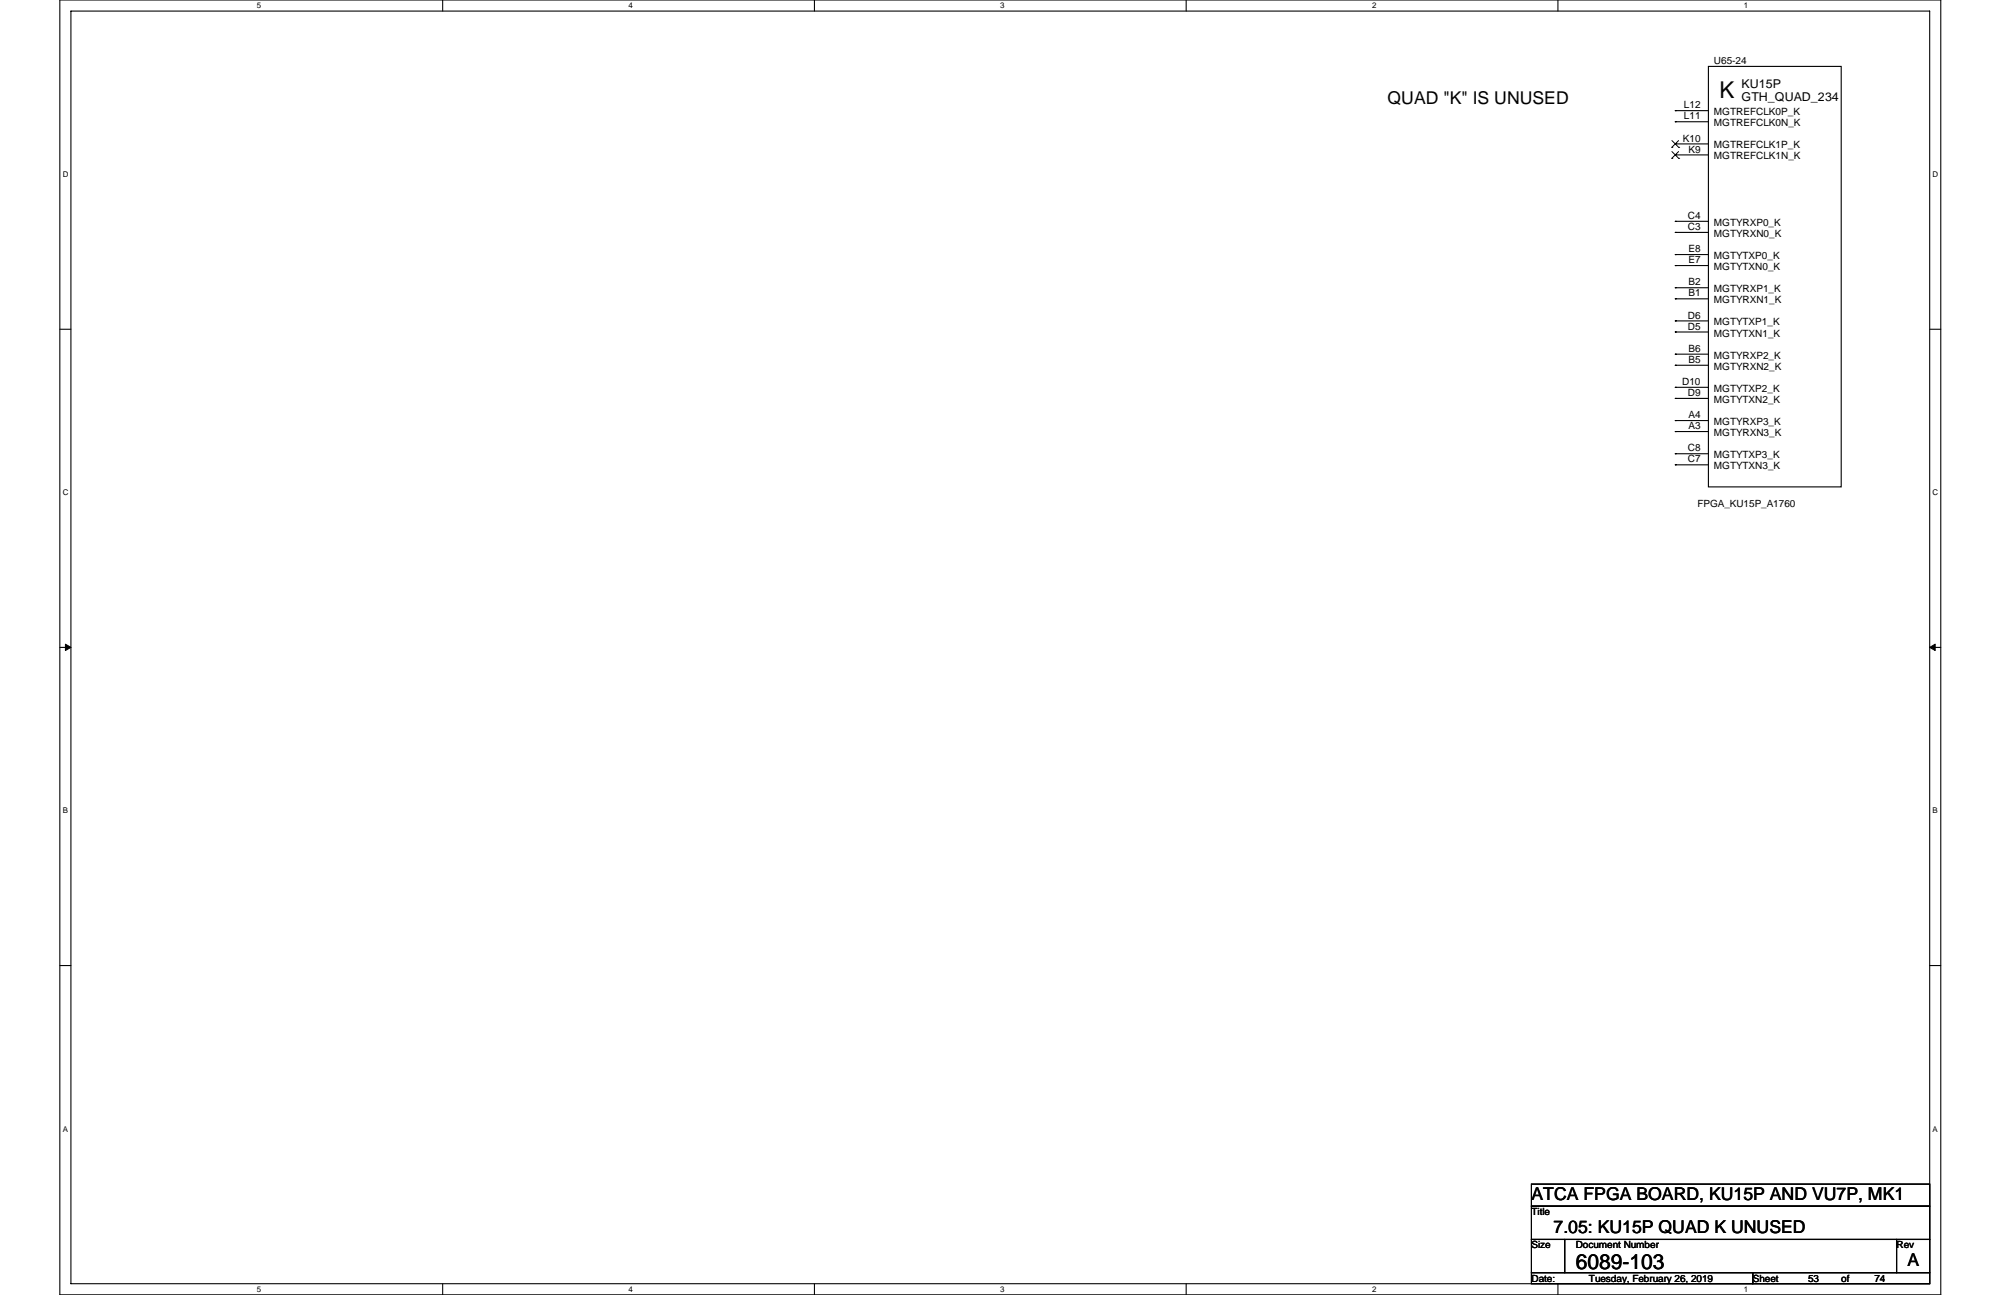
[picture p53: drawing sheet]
<svg xmlns="http://www.w3.org/2000/svg" width="432mm" height="279mm" viewBox="0 0 432 279" stroke-linecap="round" stroke-linejoin="round" font-family="sans-serif">
<defs><g id="words">
<text font-size="5" x="371.1" y="21.2">K</text>
<text font-size="4.5" x="340" y="273.9">6089-103</text>
<g font-size="3.8">
<text x="299.4" y="22.5">QUAD &quot;K&quot; IS UNUSED</text>
<text x="330.5" y="258.9">ATCA FPGA BOARD, KU15P AND VU7P, MK1</text>
<text x="335.2" y="266.1">7.05: KU15P QUAD K UNUSED</text>
<text x="411.6" y="273.2">A</text>
</g>
<g font-size="2.6">
<text x="375.8" y="19.1">KU15P</text>
<text x="375.8" y="21.8">GTH_QUAD_234</text>
</g>
<g font-size="2.2">
<text x="363.4" y="23.4">L12</text>
<text x="363.4" y="25.8">L11</text>
<text x="369.8" y="27.2">MGTREFCLK0N_K</text>
<text x="369.8" y="24.8">MGTREFCLK0P_K</text>
<text x="363.1" y="30.5">K10</text>
<text x="364.3" y="32.9">K9</text>
<text x="369.8" y="34.4">MGTREFCLK1N_K</text>
<text x="369.8" y="32">MGTREFCLK1P_K</text>
<text x="364.2" y="47.2">C4</text>
<text x="364.2" y="49.6">C3</text>
<text x="369.8" y="51.1">MGTYRXN0_K</text>
<text x="369.8" y="48.7">MGTYRXP0_K</text>
<text x="364.3" y="56.8">E7</text>
<text x="364.3" y="54.4">E8</text>
<text x="369.8" y="58.3">MGTYTXN0_K</text>
<text x="369.8" y="55.9">MGTYTXP0_K</text>
<text x="364.3" y="64">B1</text>
<text x="364.3" y="61.6">B2</text>
<text x="369.8" y="65.4">MGTYRXN1_K</text>
<text x="369.8" y="63.1">MGTYRXP1_K</text>
<text x="364.2" y="71.1">D5</text>
<text x="364.2" y="68.7">D6</text>
<text x="369.8" y="70.2">MGTYTXP1_K</text>
<text x="364.3" y="75.9">B6</text>
<text x="369.8" y="77.4">MGTYRXP2_K</text>
<text x="369.8" y="72.6">MGTYTXN1_K</text>
<text x="363" y="83.1">D10</text>
<text x="364.3" y="78.3">B5</text>
<text x="369.8" y="79.8">MGTYRXN2_K</text>
<text x="364.2" y="85.4">D9</text>
<text x="369.8" y="86.9">MGTYTXN2_K</text>
<text x="369.8" y="84.5">MGTYTXP2_K</text>
<text x="364.3" y="92.6">A3</text>
<text x="364.3" y="90.2">A4</text>
<text x="369.8" y="94.1">MGTYRXN3_K</text>
<text x="369.8" y="91.7">MGTYRXP3_K</text>
<text x="364.2" y="99.8">C7</text>
<text x="364.2" y="97.4">C8</text>
<text x="369.8" y="101.3">MGTYTXN3_K</text>
<text x="369.8" y="98.9">MGTYTXP3_K</text>
</g>
<g font-size="2.1">
<text x="369.9" y="13.9">U65-24</text>
<text x="366.3" y="109.4">FPGA_KU15P_A1760</text>
<text x="330.5" y="262.2">Title</text>
<text x="330.5" y="269.3">Size</text>
<text x="340" y="269.3">Document Number</text>
<text x="409.3" y="269.3">Rev</text>
<text x="330.5" y="276.5">Date:</text>
<text x="342.9" y="276.5">Tuesday, February 26, 2019</text>
<text x="378.2" y="276.5">Sheet</text>
<text x="390.2" y="276.5">53</text>
<text x="397.3" y="276.5">of</text>
<text x="404.5" y="276.5">74</text>
</g>
<g font-size="1.7">
<text x="55.4" y="1.8">5</text>
<text x="135.6" y="1.8">4</text>
<text x="215.9" y="1.8">3</text>
<text x="296.1" y="1.8">2</text>
<text x="376.3" y="1.8">1</text>
<text x="13.5" y="38.2">D</text>
<text x="417" y="38.2">D</text>
<text x="13.5" y="106.9">C</text>
<text x="417" y="106.9">C</text>
<text x="13.5" y="175.5">B</text>
<text x="417" y="175.5">B</text>
<text x="13.5" y="244.2">A</text>
<text x="417" y="244.2">A</text>
<text x="55.4" y="278.7">5</text>
<text x="135.6" y="278.7">4</text>
<text x="215.9" y="278.7">3</text>
<text x="296.1" y="278.7">2</text>
<text x="376.3" y="278.7">1</text>
</g>
</g></defs>
<path d="M12.9 0h405.9v279.4h-405.9zM15.3 2.4h401.1v274.6h-401.1z" fill="none" stroke="#000" stroke-width=".23"/>
<g fill="#fff">
<path d="M55.4 .3h.9v1.8h-.9z"/>
<path d="M55.4 277.2h.9v1.9h-.9z"/>
</g>
<path d="M95.5 0v2.4M95.5 277v2.4" fill="none" stroke="#000" stroke-width=".23"/>
<g fill="#fff">
<path d="M135.6 .3h1v1.8h-1z"/>
<path d="M135.6 277.2h1v1.9h-1z"/>
</g>
<path d="M175.7 0v2.4M175.7 277v2.4" fill="none" stroke="#000" stroke-width=".23"/>
<g fill="#fff">
<path d="M215.9 .3h.9v1.8h-.9z"/>
<path d="M215.9 277.2h.9v1.9h-.9z"/>
</g>
<path d="M256 0v2.4M256 277v2.4" fill="none" stroke="#000" stroke-width=".23"/>
<g fill="#fff">
<path d="M296.1 .3h.9v1.8h-.9z"/>
<path d="M296.1 277.2h.9v1.9h-.9z"/>
</g>
<path d="M336.2 0v2.4M336.2 277v2.4" fill="none" stroke="#000" stroke-width=".23"/>
<g fill="#fff">
<path d="M376.3 .3h.9v1.8h-.9z"/>
<path d="M376.3 277.2h.9v1.9h-.9z"/>
<path d="M13.5 36.7h1.3v1.9h-1.3z"/>
<path d="M417 36.7h1.3v1.9h-1.3z"/>
<path d="M13.5 105.3h1.3v1.9h-1.3z"/>
<path d="M417 105.3h1.3v1.9h-1.3z"/>
</g>
<path d="M12.9 71h2.4M416.4 71h2.4" fill="none" stroke="#000" stroke-width=".23"/>
<g fill="#fff">
<path d="M13.5 174h1.1v1.9h-1.1z"/>
<path d="M417 174h1.1v1.9h-1.1z"/>
</g>
<path d="M12.9 139.7h2.4M416.4 139.7h2.4" fill="none" stroke="#000" stroke-width=".23"/>
<path d="M14.1 139v1.4l1.2-.7zM416.4 139.7l1.2 .7v-1.4z" fill="#000" stroke="#000" stroke-width=".22"/>
<g fill="#fff">
<path d="M13.5 242.6h1.1v1.9h-1.1z"/>
<path d="M417 242.6h1.1v1.9h-1.1z"/>
</g>
<g fill="none" stroke="#000" stroke-width=".23">
<path d="M368.7 14.3h28.6v90.8h-28.6zM361.5 26.3h.1M361.5 23.9h.1M361.5 33.4h.1M361.5 31.1h.1M361.5 26.3h7.2M361.5 23.9h7.2M361.5 33.4h7.2M361.5 31.1h7.2M361.5 50.1h.1M361.5 47.8h.1M361.5 57.3h.1"/>
<path d="M361.5 54.9h.1M361.5 50.1h7.2M361.5 47.8h7.2M361.5 57.3h7.2M361.5 54.9h7.2M361.5 64.5h.1M361.5 78.8h.1M361.5 62.1h.1M361.5 76.4h.1M361.5 71.6h.1M361.5 69.2h.1M361.5 64.5h7.2"/>
<path d="M361.5 78.8h7.2M361.5 62.1h7.2M361.5 76.4h7.2M361.5 71.6h7.2M361.5 69.2h7.2M361.5 93.1h.1M361.5 90.7h.1M361.5 86h.1M361.5 83.6h.1M361.5 97.9h.1M361.5 93.1h7.2M361.5 90.7h7.2"/>
<path d="M361.5 86h7.2M361.5 83.6h7.2M361.5 97.9h7.2M361.5 100.3h.1M361.5 100.3h7.2M12.9 208.3h2.4M416.4 208.3h2.4M330.5 255.5h85.9v4.7h-85.9zM330.5 260.2h85.9v7.2h-85.9zM330.5 267.4h7.1v7.2h-7.1zM330.5 274.6h47.7v2.4h-47.7zM337.6 267.4h71.7v7.2h-71.7z"/>
<path d="M378.2 274.6h38.2v2.4h-38.2zM409.3 267.4h7.1v7.2h-7.1z"/>
</g>
<path d="M360.8 34.2h.1M360.8 31.8h.1M360.8 32.7l1.4 1.5M360.8 30.3l1.4 1.5M362.2 32.7l-1.4 1.5M362.2 30.3l-1.4 1.5M362.2 34.2h.1M362.2 31.8h.1" fill="none" stroke="#000" stroke-width=".22"/>
<use href="#words"/>
</svg>
